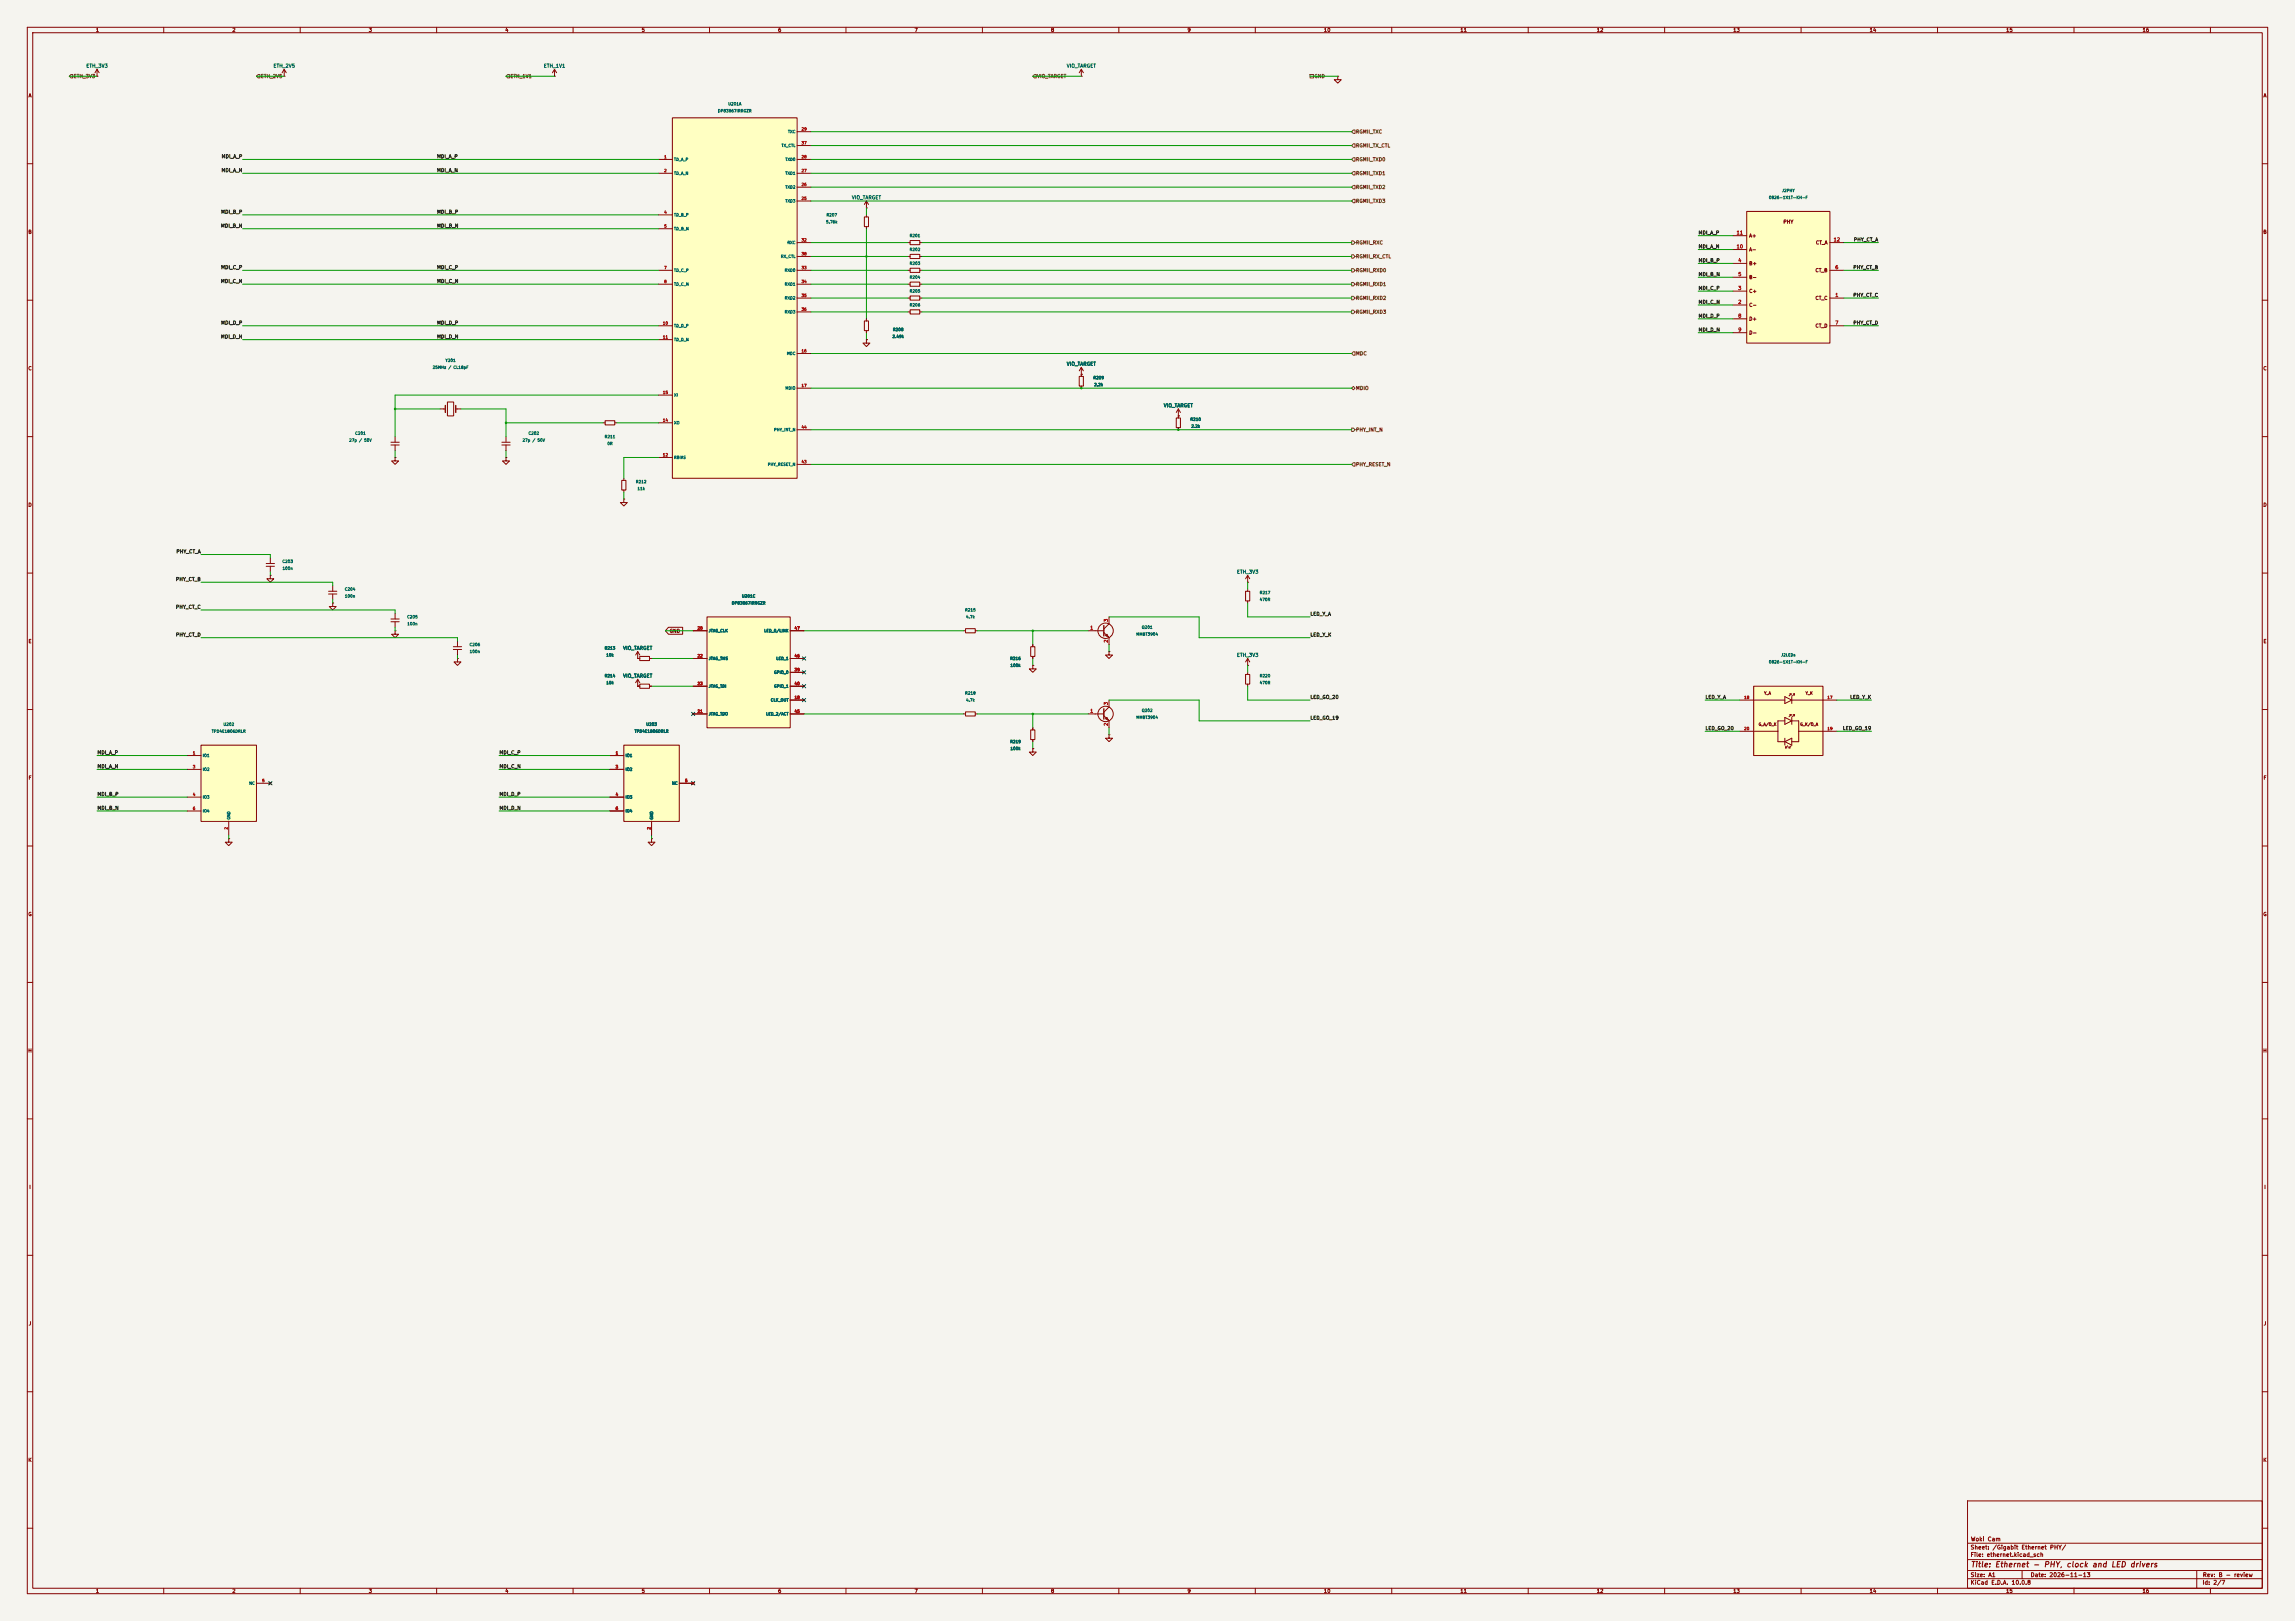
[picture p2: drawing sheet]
<svg xmlns="http://www.w3.org/2000/svg" width="841mm" height="594mm" viewBox="0 0 841 594" stroke-linecap="round" stroke-linejoin="round" font-family="sans-serif">
<defs><g id="words">
<text font-size="2" fill="#840000" x="722" y="574.8">Title: Ethernet - PHY, clock and LED drivers</text>
<g font-size="1.5" fill="#840000">
<text x="721.9" y="568.1">Sheet: /Gigabit Ethernet PHY/</text>
<text x="722" y="565.1">Woki Cam</text>
<text x="721.9" y="570.8">File: ethernet.kicad_sch</text>
<text x="721.9" y="581">KiCad E.D.A. 10.0.8</text>
<text x="721.9" y="578.2">Size: A1</text>
<text x="743.9" y="578.2">Date: 2026-11-13</text>
<text x="806.9" y="581">Id: 2/7</text>
<text x="807" y="578.2">Rev: B - review</text>
</g>
<g font-size="1.3" fill="#840000">
<text x="35" y="12">1</text>
<text x="85" y="12">2</text>
<text x="135" y="12">3</text>
<text x="185" y="12">4</text>
<text x="235" y="12">5</text>
<text x="285" y="12">6</text>
<text x="335" y="12">7</text>
<text x="385" y="12">8</text>
<text x="435" y="12">9</text>
<text x="485" y="12">10</text>
<text x="535" y="12">11</text>
<text x="585" y="12">12</text>
<text x="635" y="12">13</text>
<text x="685" y="12">14</text>
<text x="735" y="12">15</text>
<text x="785" y="12">16</text>
<text x="10.3" y="36">A</text>
<text x="829.3" y="36">A</text>
<text x="653.3" y="82.2">PHY</text>
<text x="10.2" y="86">B</text>
<text x="640.8" y="87.3">A+</text>
<text x="665.3" y="89.9">CT_A</text>
<text x="829.2" y="86">B</text>
<text x="640.8" y="92.4">A-</text>
<text x="640.8" y="97.5">B+</text>
<text x="665.1" y="100">CT_B</text>
<text x="640.8" y="102.6">B-</text>
<text x="640.8" y="107.6">C+</text>
<text x="640.8" y="112.7">C-</text>
<text x="665.1" y="110.2">CT_C</text>
<text x="640.8" y="117.8">D+</text>
<text x="640.8" y="122.9">D-</text>
<text x="665.1" y="120.3">CT_D</text>
<text x="10.2" y="136">C</text>
<text x="829.2" y="136">C</text>
<text x="10.2" y="186">D</text>
<text x="829.2" y="186">D</text>
<text x="245.2" y="232.2">GND</text>
<text x="10.3" y="236">E</text>
<text x="829.3" y="236">E</text>
<text x="10.3" y="286">F</text>
<text x="829.3" y="286">F</text>
<text x="10.2" y="336">G</text>
<text x="829.2" y="336">G</text>
<text x="10.2" y="386">H</text>
<text x="829.2" y="386">H</text>
<text x="10.6" y="436">I</text>
<text x="829.6" y="436">I</text>
<text x="10.4" y="486">J</text>
<text x="829.4" y="486">J</text>
<text x="10.2" y="536">K</text>
<text x="829.2" y="536">K</text>
<text x="35" y="584">1</text>
<text x="85" y="584">2</text>
<text x="135" y="584">3</text>
<text x="185" y="584">4</text>
<text x="235" y="584">5</text>
<text x="285" y="584">6</text>
<text x="335" y="584">7</text>
<text x="385" y="584">8</text>
<text x="435" y="584">9</text>
<text x="485" y="584">10</text>
<text x="535" y="584">11</text>
<text x="585" y="584">12</text>
<text x="635" y="584">13</text>
<text x="685" y="584">14</text>
<text x="735" y="584">15</text>
<text x="785" y="584">16</text>
</g>
<g font-size="1.3" fill="#725600">
<text x="26.8" y="28.9">ETH_3V3</text>
<text x="95.4" y="28.9">ETH_2V5</text>
<text x="186.9" y="28.9">ETH_1V1</text>
<text x="379.9" y="28.9">VIO_TARGET</text>
<text x="481.5" y="28.9">GND</text>
<text x="496.7" y="49.2">RGMII_TXC</text>
<text x="496.7" y="54.3">RGMII_TX_CTL</text>
<text x="496.7" y="59.4">RGMII_TXD0</text>
<text x="496.7" y="64.5">RGMII_TXD1</text>
<text x="496.7" y="69.5">RGMII_TXD2</text>
<text x="496.7" y="74.6">RGMII_TXD3</text>
<text x="496.7" y="89.9">RGMII_RXC</text>
<text x="496.7" y="94.9">RGMII_RX_CTL</text>
<text x="496.7" y="100">RGMII_RXD0</text>
<text x="496.7" y="105.1">RGMII_RXD1</text>
<text x="496.7" y="110.2">RGMII_RXD2</text>
<text x="496.7" y="115.3">RGMII_RXD3</text>
<text x="496.7" y="130.5">MDC</text>
<text x="496.7" y="143.2">MDIO</text>
<text x="496.7" y="158.4">PHY_INT_N</text>
<text x="496.7" y="171.1">PHY_RESET_N</text>
</g>
<g font-size="1.3" fill="#006464">
<text x="31.5" y="25.1">ETH_3V3</text>
<text x="100.1" y="25.1">ETH_2V5</text>
<text x="199.1" y="25.1">ETH_1V1</text>
<text x="390.8" y="25.1">VIO_TARGET</text>
<text x="312" y="73.4">VIO_TARGET</text>
<text x="390.8" y="134.3">VIO_TARGET</text>
<text x="426.3" y="149.6">VIO_TARGET</text>
<text x="453.1" y="210.5">ETH_3V3</text>
<text x="228.2" y="238.5">VIO_TARGET</text>
<text x="453.1" y="241">ETH_3V3</text>
<text x="228.2" y="248.6">VIO_TARGET</text>
</g>
<g font-size="1.3" fill="#0f0f0f">
<text x="81.1" y="58.3">MDI_A_P</text>
<text x="160" y="58.3">MDI_A_P</text>
<text x="81" y="63.4">MDI_A_N</text>
<text x="160" y="63.4">MDI_A_N</text>
<text x="80.8" y="83.7">MDI_B_N</text>
<text x="80.9" y="78.6">MDI_B_P</text>
<text x="160" y="83.7">MDI_B_N</text>
<text x="160" y="78.6">MDI_B_P</text>
<text x="622.3" y="86.2">MDI_A_P</text>
<text x="679.2" y="88.8">PHY_CT_A</text>
<text x="622.3" y="91.3">MDI_A_N</text>
<text x="80.9" y="98.9">MDI_C_P</text>
<text x="160" y="98.9">MDI_C_P</text>
<text x="622.3" y="101.5">MDI_B_N</text>
<text x="622.3" y="96.4">MDI_B_P</text>
<text x="679" y="98.9">PHY_CT_B</text>
<text x="80.8" y="104">MDI_C_N</text>
<text x="160" y="104">MDI_C_N</text>
<text x="622.3" y="106.6">MDI_C_P</text>
<text x="622.3" y="111.6">MDI_C_N</text>
<text x="679" y="109.1">PHY_CT_C</text>
<text x="80.9" y="119.3">MDI_D_P</text>
<text x="160" y="119.3">MDI_D_P</text>
<text x="622.3" y="116.7">MDI_D_P</text>
<text x="679" y="119.3">PHY_CT_D</text>
<text x="80.8" y="124.3">MDI_D_N</text>
<text x="160" y="124.3">MDI_D_N</text>
<text x="622.3" y="121.8">MDI_D_N</text>
<text x="64.5" y="203.1">PHY_CT_A</text>
<text x="64.3" y="213.2">PHY_CT_B</text>
<text x="64.3" y="223.4">PHY_CT_C</text>
<text x="480" y="225.9">LED_Y_A</text>
<text x="64.3" y="233.6">PHY_CT_D</text>
<text x="480" y="233.6">LED_Y_K</text>
<text x="480" y="256.4">LED_GO_20</text>
<text x="624.8" y="256.4">LED_Y_A</text>
<text x="677.8" y="256.4">LED_Y_K</text>
<text x="480" y="264">LED_GO_19</text>
<text x="624.8" y="267.8">LED_GO_20</text>
<text x="675.2" y="267.8">LED_GO_19</text>
<text x="35.5" y="281.8">MDI_A_N</text>
<text x="35.5" y="276.7">MDI_A_P</text>
<text x="182.9" y="281.8">MDI_C_N</text>
<text x="182.9" y="276.7">MDI_C_P</text>
<text x="35.5" y="292">MDI_B_P</text>
<text x="182.9" y="292">MDI_D_P</text>
<text x="35.5" y="297.1">MDI_B_N</text>
<text x="182.9" y="297.1">MDI_D_N</text>
</g>
<g font-size="1.3" fill="#a90000">
<text x="636.2" y="86.2">11</text>
<text x="671.8" y="88.8">12</text>
<text x="636.2" y="91.3">10</text>
<text x="636.8" y="96.4">4</text>
<text x="636.8" y="101.5">5</text>
<text x="672.4" y="98.9">6</text>
<text x="636.8" y="106.5">3</text>
<text x="636.8" y="111.6">2</text>
<text x="672.4" y="109.1">1</text>
<text x="636.8" y="116.7">8</text>
<text x="672.4" y="119.2">7</text>
<text x="636.8" y="121.8">9</text>
<text x="399.3" y="231">1</text>
<text x="406.3" y="228.1" transform="rotate(-90 406.3 228.1)">3</text>
<text x="406.3" y="235.7" transform="rotate(-90 406.3 235.7)">2</text>
<text x="399.3" y="261.5">1</text>
<text x="406.3" y="258.5" transform="rotate(-90 406.3 258.5)">3</text>
<text x="406.3" y="266.2" transform="rotate(-90 406.3 266.2)">2</text>
</g>
<g font-size="1" fill="#006464">
<text x="262.9" y="41.4">DP83867IRRGZR</text>
<text x="266.7" y="38.9">U201A</text>
<text x="288.6" y="49">TXC</text>
<text x="246.9" y="59.2">TD_A_P</text>
<text x="286.3" y="54.1">TX_CTL</text>
<text x="287.7" y="59.2">TXD0</text>
<text x="246.9" y="64.3">TD_A_N</text>
<text x="287.7" y="64.3">TXD1</text>
<text x="287.7" y="69.3">TXD2</text>
<text x="652.9" y="70.6">J2PHY</text>
<text x="287.7" y="74.4">TXD3</text>
<text x="648.1" y="73.2">0826-1X1T-KH-F</text>
<text x="246.9" y="79.5">TD_B_P</text>
<text x="302.6" y="82.1">5.76k</text>
<text x="302.7" y="79.5">R207</text>
<text x="246.9" y="84.6">TD_B_N</text>
<text x="288.4" y="89.7">RXC</text>
<text x="333.2" y="87.1">R201</text>
<text x="286" y="94.7">RX_CTL</text>
<text x="333.2" y="92.2">R202</text>
<text x="246.9" y="99.8">TD_C_P</text>
<text x="287.4" y="99.8">RXD0</text>
<text x="333.2" y="97.3">R203</text>
<text x="246.9" y="104.9">TD_C_N</text>
<text x="287.4" y="104.9">RXD1</text>
<text x="333.2" y="107.4">R205</text>
<text x="333.2" y="102.4">R204</text>
<text x="287.4" y="110">RXD2</text>
<text x="333.2" y="112.5">R206</text>
<text x="287.4" y="115.1">RXD3</text>
<text x="246.9" y="120.1">TD_D_P</text>
<text x="246.9" y="125.2">TD_D_N</text>
<text x="326.9" y="124.1">2.49k</text>
<text x="327.1" y="121.5">R208</text>
<text x="288.2" y="130.3">MDC</text>
<text x="158.4" y="135.4">25MHz / CL18pF</text>
<text x="163.1" y="132.8">Y201</text>
<text x="287.7" y="143">MDIO</text>
<text x="400.5" y="139.2">R209</text>
<text x="400.9" y="141.7">2.2k</text>
<text x="246.9" y="145.5">XI</text>
<text x="246.9" y="155.7">XO</text>
<text x="436.1" y="154.4">R210</text>
<text x="130" y="159.5">C201</text>
<text x="193.5" y="159.5">C202</text>
<text x="221.5" y="160.8">R211</text>
<text x="283.5" y="158.2">PHY_INT_N</text>
<text x="436.4" y="157">2.2k</text>
<text x="127.8" y="162.1">27p / 50V</text>
<text x="191.3" y="162.1">27p / 50V</text>
<text x="222.4" y="163.3">0R</text>
<text x="246.9" y="168.4">RBIAS</text>
<text x="281.2" y="170.9">PHY_RESET_N</text>
<text x="232.9" y="177.3">R212</text>
<text x="233.5" y="179.8">11k</text>
<text x="103.3" y="206.5">C203</text>
<text x="103.4" y="209">100n</text>
<text x="126.2" y="216.7">C204</text>
<text x="126.3" y="219.2">100n</text>
<text x="268" y="221.7">DP83867IRRGZR</text>
<text x="271.7" y="219.2">U201C</text>
<text x="461.5" y="217.9">R217</text>
<text x="461.5" y="220.5">470R</text>
<text x="149.1" y="226.8">C205</text>
<text x="353.5" y="224.3">R215</text>
<text x="353.9" y="226.8">4.7k</text>
<text x="149.1" y="229.4">100n</text>
<text x="259.6" y="231.9">JTAG_CLK</text>
<text x="279.9" y="231.9">LED_0/LINK</text>
<text x="416.3" y="233.2">MMBT3904</text>
<text x="418.3" y="230.6">Q201</text>
<text x="171.9" y="237">C206</text>
<text x="172" y="239.5">100n</text>
<text x="221.5" y="238.3">R213</text>
<text x="222" y="240.8">10k</text>
<text x="259.6" y="242.1">JTAG_TMS</text>
<text x="284.4" y="242.1">LED_1</text>
<text x="370" y="242.1">R216</text>
<text x="370.1" y="244.6">100k</text>
<text x="648.1" y="243.3">0826-1X1T-KH-F</text>
<text x="652.6" y="240.8">J2LEDs</text>
<text x="221.5" y="248.4">R214</text>
<text x="222" y="251">10k</text>
<text x="283.5" y="247.1">GPIO_0</text>
<text x="461.5" y="248.4">R220</text>
<text x="461.5" y="251">470R</text>
<text x="259.6" y="252.2">JTAG_TDI</text>
<text x="282.3" y="257.3">CLK_OUT</text>
<text x="283.5" y="252.2">GPIO_1</text>
<text x="353.5" y="254.8">R218</text>
<text x="353.9" y="257.3">4.7k</text>
<text x="259.6" y="262.4">JTAG_TDO</text>
<text x="280.6" y="262.4">LED_2/ACT</text>
<text x="416.3" y="263.7">MMBT3904</text>
<text x="418.3" y="261.1">Q202</text>
<text x="77.5" y="268.7">TPD4E1B06DRLR</text>
<text x="81.7" y="266.2">U202</text>
<text x="232.4" y="268.7">TPD4E1B06DRLR</text>
<text x="236.7" y="266.2">U203</text>
<text x="370" y="272.5">R219</text>
<text x="370.1" y="275.1">100k</text>
<text x="74.2" y="277.6">IO1</text>
<text x="229.1" y="277.6">IO1</text>
<text x="74.2" y="282.7">IO2</text>
<text x="91.2" y="287.8">NC</text>
<text x="229.1" y="282.7">IO2</text>
<text x="246.1" y="287.8">NC</text>
<text x="74.2" y="292.9">IO3</text>
<text x="229.1" y="292.9">IO3</text>
<text x="74.2" y="297.9">IO4</text>
<text x="229.1" y="297.9">IO4</text>
<text x="84.6" y="300.5" transform="rotate(-90 84.6 300.5)">GND</text>
<text x="239.5" y="300.5" transform="rotate(-90 239.5 300.5)">GND</text>
</g>
<g font-size="1" fill="#a90000">
<text x="293.6" y="48.1">29</text>
<text x="293.6" y="53.2">37</text>
<text x="243.3" y="58.2">1</text>
<text x="293.6" y="58.2">28</text>
<text x="243.3" y="63.3">2</text>
<text x="293.6" y="63.3">27</text>
<text x="293.6" y="68.4">26</text>
<text x="293.6" y="73.5">25</text>
<text x="243.3" y="78.6">4</text>
<text x="243.3" y="83.6">5</text>
<text x="293.6" y="88.7">32</text>
<text x="293.6" y="93.8">38</text>
<text x="243.3" y="98.9">7</text>
<text x="293.6" y="98.9">33</text>
<text x="243.3" y="104">8</text>
<text x="293.6" y="104">34</text>
<text x="293.6" y="109">35</text>
<text x="242.8" y="119.2">10</text>
<text x="293.6" y="114.1">36</text>
<text x="242.8" y="124.3">11</text>
<text x="293.6" y="129.4">16</text>
<text x="293.6" y="142.1">17</text>
<text x="242.8" y="144.6">15</text>
<text x="242.8" y="154.8">14</text>
<text x="293.6" y="157.3">44</text>
<text x="242.8" y="167.5">12</text>
<text x="293.6" y="170">43</text>
<text x="255.5" y="231">20</text>
<text x="291" y="231">47</text>
<text x="255.5" y="241.1">22</text>
<text x="291" y="241.1">46</text>
<text x="255.5" y="251.3">23</text>
<text x="291" y="246.2">39</text>
<text x="291" y="251.3">40</text>
<text x="291" y="256.4">18</text>
<text x="639" y="256.4">18</text>
<text x="669.5" y="256.4">17</text>
<text x="255.5" y="261.4">21</text>
<text x="291" y="261.4">45</text>
<text x="639" y="267.8">20</text>
<text x="669.5" y="267.8">19</text>
<text x="70.5" y="276.7">1</text>
<text x="70.5" y="281.8">3</text>
<text x="225.5" y="276.7">1</text>
<text x="225.5" y="281.8">3</text>
<text x="95.9" y="286.8">5</text>
<text x="250.9" y="286.8">5</text>
<text x="70.5" y="291.9">4</text>
<text x="225.5" y="291.9">4</text>
<text x="70.5" y="297">6</text>
<text x="225.5" y="297">6</text>
<text x="83.6" y="304.1" transform="rotate(-90 83.6 304.1)">2</text>
<text x="238.6" y="304.1" transform="rotate(-90 238.6 304.1)">2</text>
</g>
<g font-size="1" fill="#840000">
<text x="646.3" y="254.8">Y_A</text>
<text x="661.5" y="254.8">Y_K</text>
<text x="644.3" y="266.2">G_A/O_K</text>
<text x="659.5" y="266.2">G_K/O_A</text>
</g>
</g></defs>
<path d="M0 0h841v594h-841z" fill="#f5f4ef" stroke="#f5f4ef" stroke-width=".37"/>
<g fill="none" stroke="#840000" stroke-width=".37">
<path d="M10 10h821v574h-821zM12 12h817v570h-817zM60 10v2M110 10v2M160 10v2M210 10v2M260 10v2M310 10v2M360 10v2M410 10v2M460 10v2M510 10v2"/>
<path d="M560 10v2M610 10v2M660 10v2M710 10v2M760 10v2M810 10v2M10 60h2M829 60h2M332.7 94h.8M333.5 93.2h3.6v1.5h-3.6zM337.1 94h.7M10 110h2"/>
<path d="M829 110h2M10 160h2M829 160h2M10 210h2M829 210h2M166.1 237h3.1M166.1 238h3.1M167.6 234.9v2.1M167.6 238v2M10 260h2M167.6 241.3v1.3h1.3l-1.3 1.2-1.2-1.2h1.2M167.6 241.3h.1"/>
<path d="M829 260h2M10 310h2M829 310h2M10 360h2M829 360h2M10 410h2M829 410h2M10 460h2M829 460h2M10 510h2M829 510h2M10 560h2"/>
<path d="M721 550h108v32h-108zM829 560h2M721 578.5h108M721 575.5h108M721 571.5h108M721 565.5h108M741 575.5v3M805 575.5v6.5M60 582v2M110 582v2M160 582v2M210 582v2"/>
<path d="M260 582v2M310 582v2M360 582v2M410 582v2M460 582v2M510 582v2M560 582v2M610 582v2M660 582v2M710 582v2M760 582v2M810 582v2"/>
</g>
<path d="M228.6 273h20.3v28h-20.3z" fill="#ffffc2"/>
<path d="M223.5 276.9h5.1M228.6 273h20.3v28h-20.3zM223.5 281.9h5.1M223.5 292.1h5.1M223.5 297.2h5.1M248.9 287h5.1M253.6 286.6l.8 .8M254.4 286.6l-.8 .8M238.8 307.3v1.3h1.2l-1.2 1.3-1.3-1.3h1.3M238.8 307.3h.1M238.8 301v5.1" fill="none" stroke="#840000" stroke-width=".37"/>
<path d="M259.1 226.1h30.5v40.6h-30.5z" fill="#ffffc2"/>
<g fill="none" stroke="#840000" stroke-width=".37">
<path d="M396.2 27.9h.1M396.2 25.4l-.7 1.3M396.2 25.4l.8 1.3M396.2 25.4v2.5M490.2 27.9v1.3h1.3l-1.3 1.3-1.3-1.3h1.3M490.2 27.9h.1M316.7 79.5h1.6v3.6h-1.6zM317.5 76.2h.1M317.5 73.7v2.5M317.5 78.7v.8M317.5 73.7l-.8 1.2M317.5 73.7l.8 1.2"/>
<path d="M317.5 83.1v.7M332.7 88.9h.8M332.7 99.1h.8M333.5 88.1h3.6v1.6h-3.6zM333.5 98.3h3.6v1.5h-3.6zM337.1 88.9h.7M337.1 99.1h.7M316.7 117.6h1.6v3.6h-1.6zM317.5 116.8v.8M332.7 109.2h.8M332.7 104.1h.8M333.5 108.5h3.6v1.5h-3.6z"/>
<path d="M333.5 103.4h3.6v1.5h-3.6zM337.1 109.2h.7M337.1 104.1h.7M317.5 121.2v.7M254 231.1h5.1M259.1 226.1h30.5v40.6h-30.5zM289.6 231.1h5M233.7 241.3h.7M234.4 240.5h3.6v1.6h-3.6zM238 241.3h.8M254 241.3h5.1M254 251.5h5.1"/>
<path d="M289.6 256.5h5M289.6 241.3h5M289.6 251.5h5M289.6 246.4h5M254 261.6h5.1M289.6 261.6h5"/>
</g>
<path d="M640.1 77.5h30.5v48.2h-30.5z" fill="#ffffc2"/>
<g fill="none" stroke="#840000" stroke-width=".37">
<path d="M640.1 77.5h30.5v48.2h-30.5zM635 96.5h5.1M635 91.4h5.1M635 86.4h5.1M670.6 99.1h5M670.6 88.9h5M635 111.8h5.1M635 106.7h5.1M635 101.6h5.1M635 116.8h5.1M670.6 109.2h5M670.6 119.4h5"/>
<path d="M635 121.9h5.1"/>
</g>
<path d="M642.6 251.5h25.4v25.4h-25.4z" fill="#ffffc2"/>
<g fill="none" stroke="#840000" stroke-width=".37">
<path d="M317.5 124.5v1.2h1.3l-1.3 1.3-1.3-1.3h1.3M317.5 124.5h.1M396.2 137.2h.1M396.2 134.6l-.7 1.3M396.2 134.6l.8 1.3M396.2 134.6v2.6M143.3 162.1h3M143.3 163.1h3M144.8 160v2.1M144.8 163.1v2M97.5 206.5h3.1M97.5 207.5h3.1"/>
<path d="M99.1 210.8v1.3h1.2l-1.2 1.3-1.3-1.3h1.3M99.1 210.8h.1M99.1 204.5v2M99.1 207.5v2M120.4 216.7h3M120.4 217.7h3M121.9 214.6v2.1M121.9 217.7v2M456.4 216.7h1.6v3.5h-1.6zM457.2 213.4h.1M457.2 210.8v2.6M457.2 215.9v.8"/>
<path d="M457.2 210.8l-.8 1.3M457.2 210.8l.8 1.3M121.9 221v1.2h1.3l-1.3 1.3-1.3-1.3h1.3M121.9 221h.1M143.3 226.8h3M143.3 227.8h3M144.8 231.1v1.3h1.2l-1.2 1.3-1.3-1.3h1.3M144.8 231.1h.1M144.8 224.8v2M144.8 227.8v2.1M353.1 231.1h.7M353.8 230.4h3.6v1.5h-3.6z"/>
<path d="M357.4 231.1h.7M457.2 220.2v.8M456.4 247.1h1.6v3.6h-1.6zM457.2 243.8h.1M457.2 241.3v2.5M457.2 246.4v.7M457.2 250.7v.8M457.2 241.3l-.8 1.3M457.2 241.3l.8 1.3M637.5 256.5h16.5M642.6 251.5h25.4v25.4h-25.4zM654 255.3l2.6 1.2-2.6 1.3z"/>
<path d="M655.8 254.3h.5M656.3 254.3l-.7 .7M656.3 254.3v.5M656.6 256.5h16.5M656.6 255.3v2.5M657.1 254.3h.5M657.6 254.3l-.8 .7M657.6 254.3v.5M637.5 268h14M654 264.2h-2.5v7.6h2.5M654 262.9l2.6 1.3-2.6 1.2zM654 270.5v2.5"/>
<path d="M654 271.8l2.6-1.3v2.5zM654.3 273.6v.5M654.3 274.1h.5M655.1 273.3l-.8 .8M655.6 274.1h.5M655.6 273.6v.5M655.8 261.9h.5M656.3 261.9l-.7 .7M656.3 261.9v.5M656.3 273.3l-.7 .8M656.6 264.2h2.5v7.6h-2.5M656.6 262.9v2.5"/>
<path d="M657.1 261.9h.5M657.6 261.9l-.8 .7M657.6 261.9v.5M659.1 268h14"/>
</g>
<path d="M73.7 273h20.3v28h-20.3z" fill="#ffffc2"/>
<g fill="none" stroke="#840000" stroke-width=".37">
<path d="M35.6 27.9h.1M35.6 25.4l-.8 1.3M35.6 25.4l.7 1.3M35.6 25.4v2.5M104.1 27.9h.1M104.1 25.4l-.7 1.3M104.1 25.4l.8 1.3M104.1 25.4v2.5M203.2 27.9h.1M203.2 25.4l-.8 1.3M203.2 25.4l.8 1.3M203.2 25.4v2.5"/>
<path d="M332.7 114.3h.8M333.5 113.5h3.6v1.6h-3.6zM337.1 114.3h.7M161.3 149.9h1.9M164 147.3h2.2v5.1h-2.2zM167 149.9h1.9M144.8 167.6v1.3h1.2l-1.2 1.3-1.3-1.3h1.3M144.8 167.6h.1M183.9 162.1h3M183.9 163.1h3M185.4 167.6v1.3h1.3l-1.3 1.3-1.3-1.3h1.3M185.4 167.6h.1"/>
<path d="M185.4 160v2.1M185.4 163.1v2M68.6 276.9h5.1M73.7 273h20.3v28h-20.3zM68.6 281.9h5.1M68.6 292.1h5.1M68.6 297.2h5.1M94 287h5.1M98.7 286.6l.7 .8M99.4 286.6l-.7 .8M83.8 307.3v1.3h1.3l-1.3 1.3-1.3-1.3h1.3M83.8 307.3h.1"/>
<path d="M83.8 301v5.1"/>
</g>
<path d="M163.2 148.6v2.5M167 148.6v2.5" fill="none" stroke="#840000" stroke-width=".51"/>
<path d="M246.4 43.2h45.7v132.1h-45.7z" fill="#ffffc2"/>
<g fill="none" stroke="#840000" stroke-width=".37">
<path d="M241.3 58.4h5.1M246.4 43.2h45.7v132.1h-45.7zM292.1 58.4h5.1M292.1 48.3h5.1M292.1 53.3h5.1M241.3 63.5h5.1M241.3 78.7h5.1M292.1 63.5h5.1M292.1 73.7h5.1M292.1 68.6h5.1M241.3 83.8h5.1M241.3 99.1h5.1"/>
<path d="M292.1 99.1h5.1M292.1 88.9h5.1M292.1 94h5.1M241.3 104.1h5.1M241.3 119.4h5.1M292.1 104.1h5.1M292.1 109.2h5.1M292.1 114.3h5.1M317.5 116.8v.8M241.3 124.5h5.1M292.1 129.5h5.1M317.5 124.5h.1"/>
<path d="M317.5 121.2v.7M395.5 137.9h1.5v3.6h-1.5zM396.2 137.2h.1M396.2 137.2v.7M221 154.9h.7M221.7 154.2h3.6v1.5h-3.6zM225.3 154.9h.8M241.3 154.9h5.1M241.3 144.8h5.1M292.1 142.2h5.1M292.1 157.5h5.1M396.2 141.5v.7"/>
<path d="M431 153.2h1.6v3.5h-1.6zM431.8 152.4h.1M431.8 149.9v3.3M431.8 156.7v.8M431.8 149.9l-.8 1.2M431.8 149.9l.8 1.2M227.8 176h1.6v3.6h-1.6zM228.6 175.3v.7M228.6 179.6v.7M241.3 167.6h5.1M292.1 170.2h5.1M228.6 182.9v1.2h1.3l-1.3 1.3-1.3-1.3h1.3"/>
<path d="M228.6 182.9h.1M233.7 238.8l-.8 1.2M233.7 238.8l.7 1.2M233.7 238.8v2.5M245 229.9h5.2v2.5h-5.2l-1.2-1.3zM254 231.1h5.1M289.6 231.1h5M377.7 237h1.5v3.5h-1.5zM378.5 236.2v.8M398.8 231.1h5.7M404.5 231.8l1.9 1.9v2.5M406.4 238.8v1.2h1.3l-1.3 1.3-1.3-1.3h1.3"/>
<path d="M406.4 238.8h.1M406.4 226.1v2.5l-1.9 1.9M233.7 241.3h.1M233.7 251.5h.1M233.7 248.9v2.6M233.7 251.5h.7M233.7 248.9l-.8 1.3M233.7 248.9l.7 1.3M233.7 241.3h.7M234.4 250.7h3.6v1.5h-3.6zM238 251.5h.8M238 241.3h.8"/>
<path d="M254 251.5h5.1M254 241.3h5.1M289.6 251.5h5M289.6 256.5h5M289.6 241.3h5M289.6 246.4h5M378.5 243.8v1.3h1.2l-1.2 1.3-1.3-1.3h1.3M378.5 243.8h.1M378.5 240.5v.8M406.4 256.5v2.6l-1.9 1.9M223.5 276.9h5.1M254 261.6h5.1"/>
<path d="M289.6 261.6h5M353.1 261.6h.7M353.8 260.9h3.6v1.5h-3.6zM357.4 261.6h.7M377.7 267.5h1.5v3.5h-1.5zM378.5 274.3v1.3h1.2l-1.2 1.3-1.3-1.3h1.3M378.5 274.3h.1M378.5 266.7v.8M378.5 271v.8M398.8 261.6h5.7M404.5 262.3l1.9 1.9v2.5M406.4 269.2v1.3h1.3l-1.3 1.3-1.3-1.3h1.3"/>
<path d="M406.4 269.2h.1M223.5 281.9h5.1M223.5 292.1h5.1M223.5 297.2h5.1M248.9 287h5.1M253.6 286.6l.8 .8M254.4 286.6l-.8 .8M238.8 301v5.1"/>
<circle cx="405.1" cy="231.1" r="2.82"/>
<circle cx="405.1" cy="261.6" r="2.82"/>
</g>
<path d="M404.5 229.2v3.8M404.5 259.7v3.8" fill="none" stroke="#840000" stroke-width=".51"/>
<g fill="#840000" stroke="#840000" stroke-width=".37">
<path d="M405.1 232.9l.5-.5 .5 1z"/>
<path d="M405.1 263.4l.5-.5 .5 1z"/>
</g>
<g fill="none" stroke="#725600" stroke-width=".37">
<path d="M25.4 27.9l.6-.6h.7v1.3h-.7zM94 27.9l.6-.6h.6v1.3h-.6zM185.4 27.9l.7-.6h.6v1.3h-.6zM378.5 27.9l.6-.6h.6v1.3h-.6zM480.1 27.3h1.2v1.3h-1.2zM495.3 53.3l.6-.6h.7v1.3h-.7zM495.9 47.6h.7v1.3h-.7l-.6-.6zM495.9 57.8h.7v1.3h-.7l-.6-.7zM495.3 73.7l.6-.7h.7v1.3h-.7zM495.9 62.9h.7v1.2h-.7l-.6-.6zM495.9 67.9h.7v1.3h-.7l-.6-.6zM495.3 98.4h.6l.7 .7-.7 .6h-.6z"/>
<path d="M495.3 88.3h.6l.7 .6-.7 .6h-.6zM495.3 93.3h.6l.7 .7-.7 .6h-.6zM495.3 103.5h.6l.7 .6-.7 .7h-.6zM495.3 108.6h.6l.7 .6-.7 .7h-.6zM495.3 113.7h.6l.7 .6-.7 .6h-.6zM495.9 128.9h.7v1.3h-.7l-.6-.7zM495.3 156.8h.6l.7 .7-.7 .6h-.6zM495.3 142.2l.6-.6 .7 .6-.7 .7zM495.3 170.2l.6-.7h.7v1.3h-.7z"/>
</g>
<g fill="none" stroke="#009600" stroke-width=".37">
<path d="M25.4 27.9h10.2M94 27.9h10.1M185.4 27.9h17.8M378.5 27.9h17.7M480.1 27.9h10.1M88.9 58.4h152.4M297.2 48.3h198.1M297.2 53.3h198.1M297.2 58.4h198.1M88.9 63.5h152.4M88.9 78.7h152.4M297.2 73.7h198.1"/>
<path d="M297.2 68.6h198.1M297.2 63.5h198.1M317.5 76.2v2.5M88.9 99.1h152.4M88.9 83.8h152.4M297.2 99.1h35.5M297.2 88.9h35.5M297.2 94h35.5M317.5 83.8v33M337.8 99.1h157.5M337.8 88.9h157.5M337.8 94h157.5"/>
<path d="M622.3 91.4h12.7M622.3 86.4h12.7M622.3 96.5h12.7M675.6 99.1h12.7M675.6 88.9h12.7M88.9 119.4h152.4M88.9 104.1h152.4M297.2 104.1h35.5M297.2 109.2h35.5M297.2 114.3h35.5M337.8 104.1h157.5M337.8 109.2h157.5"/>
<path d="M337.8 114.3h157.5M622.3 111.8h12.7M622.3 116.8h12.7M622.3 106.7h12.7M622.3 101.6h12.7M675.6 119.4h12.7M675.6 109.2h12.7M88.9 124.5h152.4M297.2 129.5h198.1M317.5 121.9v2.6M622.3 121.9h12.7M144.8 149.9h16.5"/>
<path d="M168.9 149.9h16.5v10.1M185.4 154.9h35.6M226.1 154.9h15.2M241.3 144.8h-96.5v15.2M297.2 142.2h198.1M297.2 157.5h198.1M144.8 165.1v2.5M185.4 165.1v2.5M241.3 167.6h-12.7v7.7M297.2 170.2h198.1M228.6 180.3v2.6M73.7 203.2h25.4v1.3"/>
<path d="M73.7 213.4h48.2v1.2M99.1 209.5v1.3M121.9 219.7v1.3M457.2 213.4v2.5M73.7 223.5h71.1v1.3M73.7 233.7h93.9v1.2M144.8 229.9v1.2M243.8 231.1h10.2M294.6 231.1h58.5M358.1 231.1h40.7M378.5 231.1v5.1M406.4 226.1h33v7.6h40.7"/>
<path d="M406.4 236.2v2.6M457.2 221v5.1h22.9M167.6 240v1.3M238.8 241.3h15.2M238.8 251.5h15.2M378.5 241.3v2.5M406.4 256.5h33v7.7h40.7M457.2 243.8v2.6M457.2 251.5v5h22.9M624.8 256.5h12.7M673.1 256.5h12.7M35.6 276.9h33"/>
<path d="M182.9 276.9h40.6M294.6 261.6h58.5M358.1 261.6h40.7M378.5 261.6v5.1M378.5 271.8v2.5M406.4 266.7v2.5M624.8 268h12.7M673.1 268h12.7M35.6 281.9h33M35.6 297.2h33M35.6 292.1h33M182.9 281.9h40.6"/>
<path d="M182.9 297.2h40.6M182.9 292.1h40.6M83.8 306.1v1.2M238.8 306.1v1.2"/>
</g>
<g fill="none" stroke="#000084" stroke-width=".37">
<path d="M294 255.9l1.2 1.2M294 250.8l1.2 1.3M294 245.8l1.2 1.2M294 240.7l1.2 1.2M295.2 255.9l-1.2 1.2M295.2 250.8l-1.2 1.3M295.2 245.8l-1.2 1.2M295.2 240.7l-1.2 1.2M253.4 261l1.2 1.2M254.6 261l-1.2 1.2M98.5 286.4l1.2 1.2M99.7 286.4l-1.2 1.2"/>
<path d="M253.4 286.4l1.2 1.2M254.6 286.4l-1.2 1.2"/>
</g>
<g fill="#009600">
<circle cx="396.2" cy="142.2" r=".46"/>
<circle cx="431.8" cy="157.5" r=".46"/>
<circle cx="378.5" cy="261.6" r=".46"/>
<circle cx="378.5" cy="231.1" r=".46"/>
<circle cx="317.5" cy="94" r=".46"/>
<circle cx="185.4" cy="154.9" r=".46"/>
<circle cx="144.8" cy="149.9" r=".46"/>
</g>
<use href="#words"/>
</svg>
